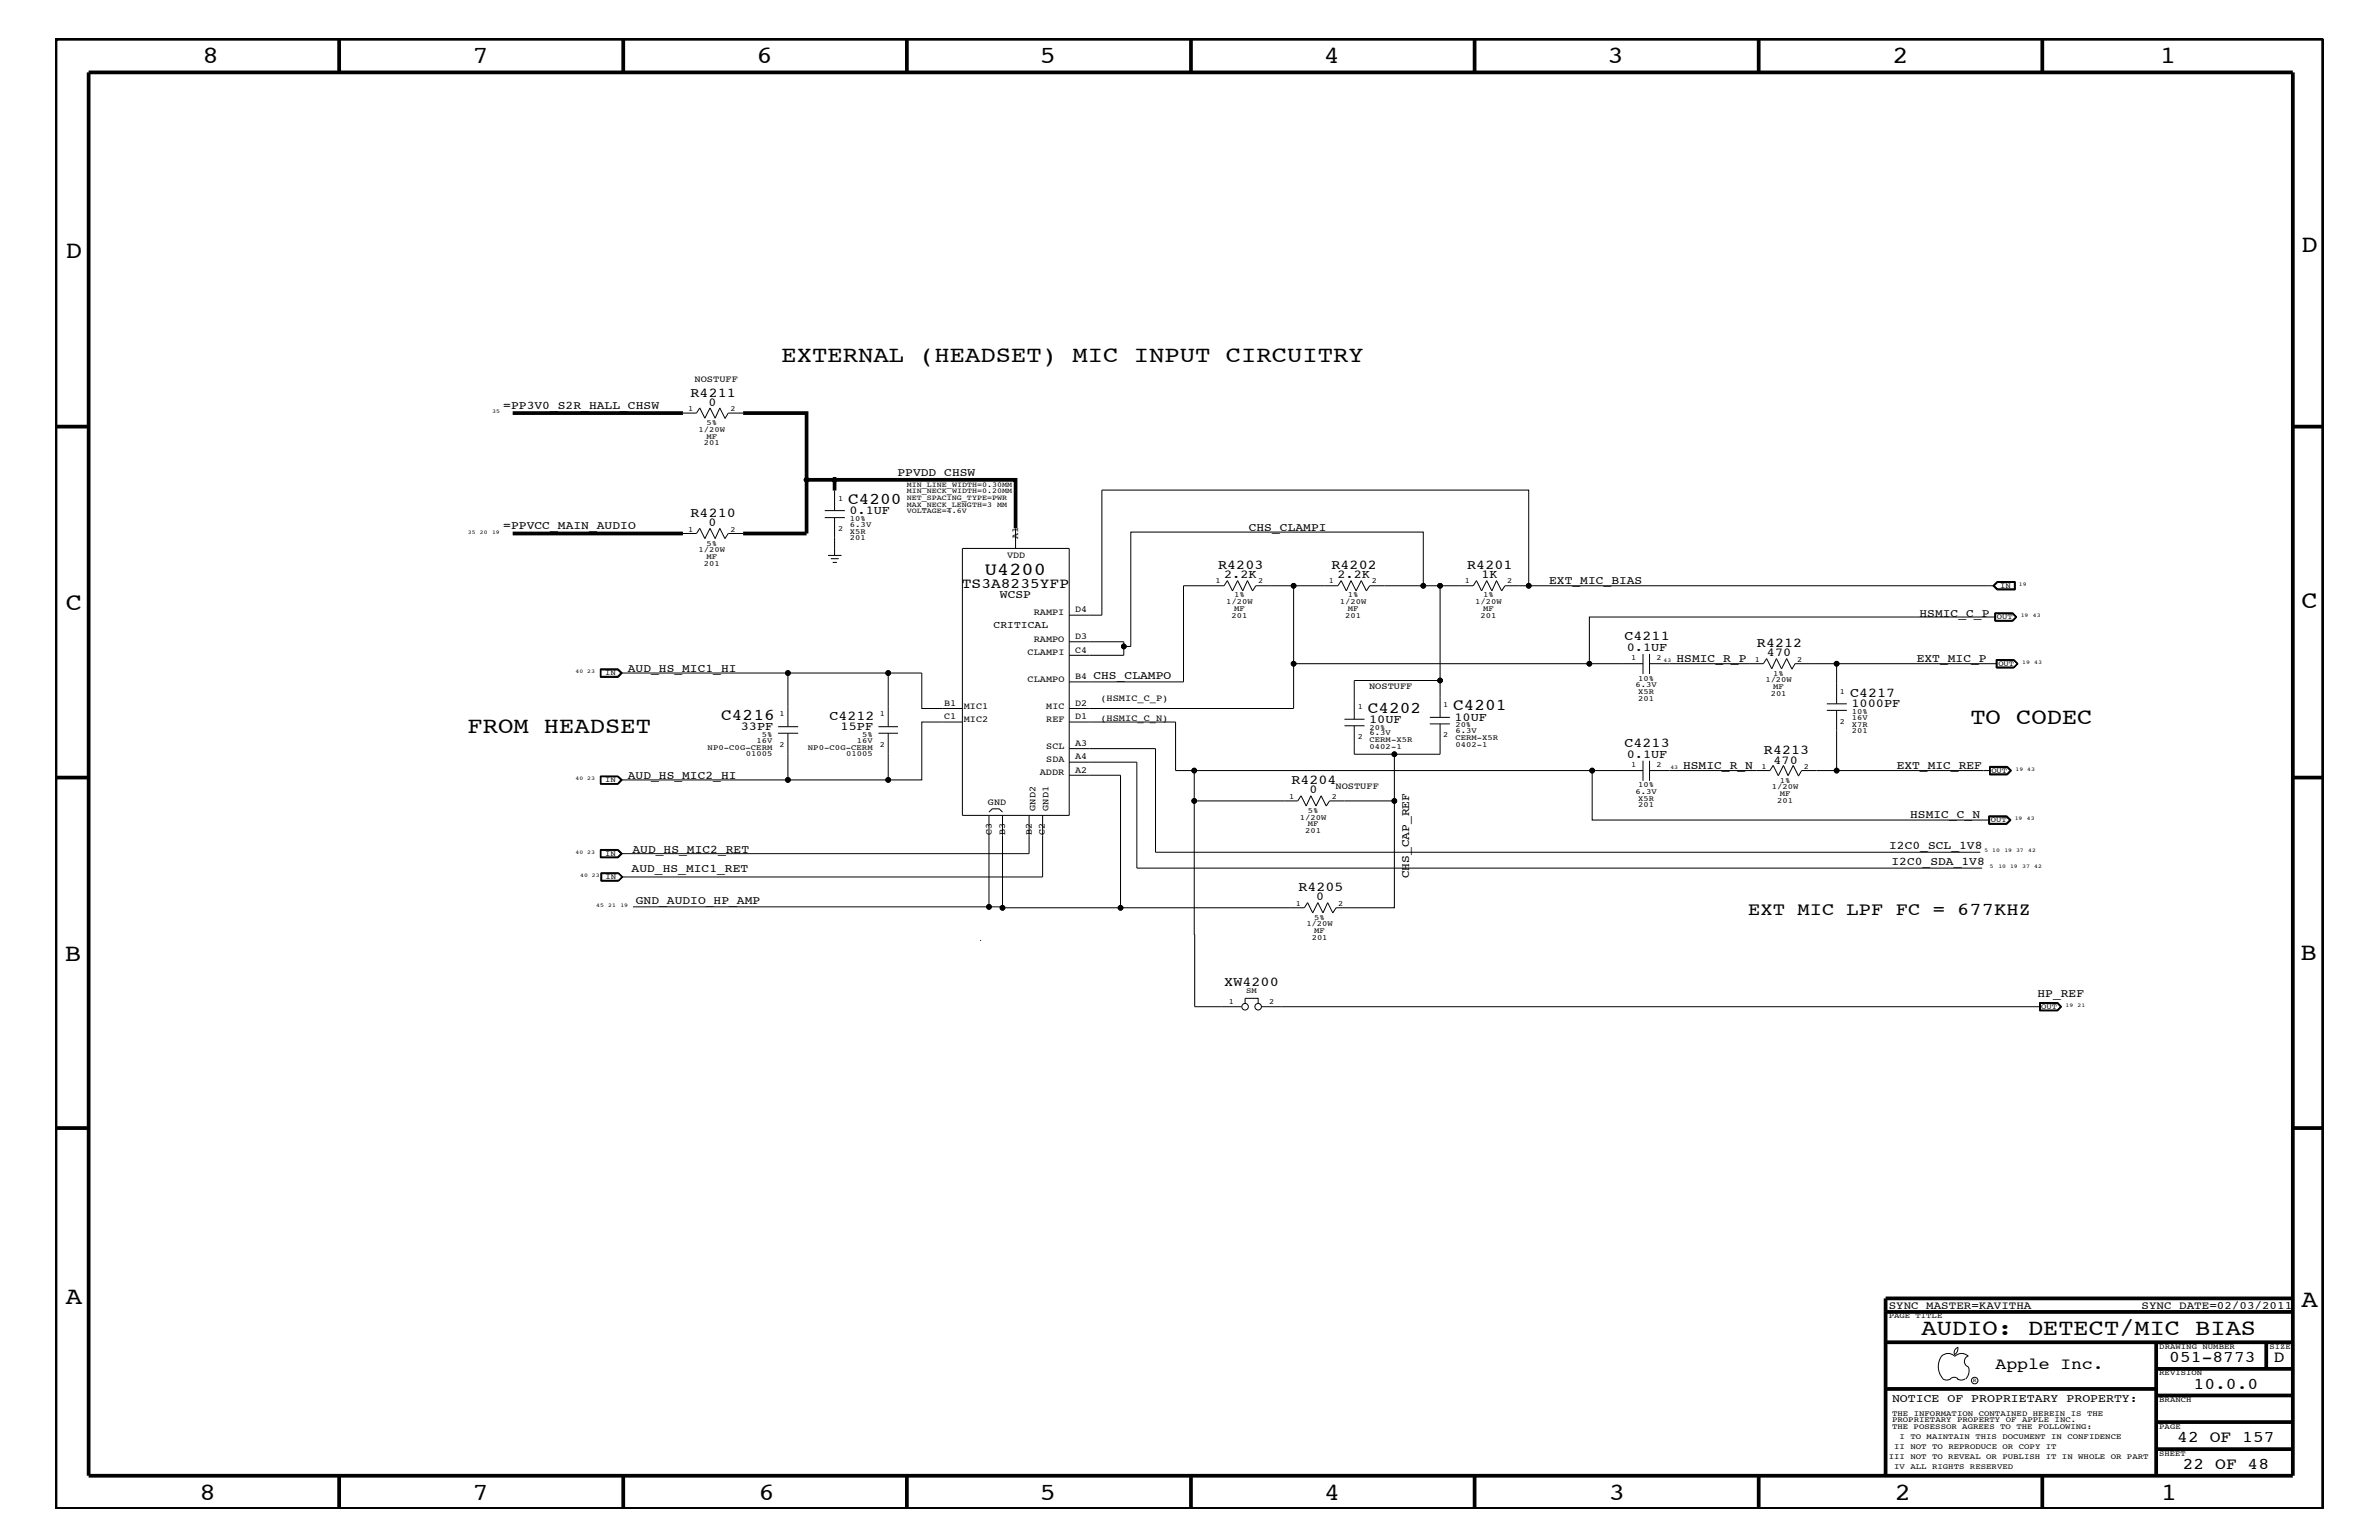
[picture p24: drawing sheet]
<svg xmlns="http://www.w3.org/2000/svg" width="432mm" height="279mm" viewBox="0 0 432 279" stroke-linecap="round" stroke-linejoin="round" font-family="sans-serif">
<defs><g id="words">
<g font-size="4.5">
<text x="36.7" y="11.5">8</text>
<text x="85.8" y="11.5">7</text>
<text x="137.3" y="11.5">6</text>
<text x="188.7" y="11.5">5</text>
<text x="240.3" y="11.5">4</text>
<text x="291.8" y="11.5">3</text>
<text x="343.5" y="11.5">2</text>
<text x="392" y="11.5">1</text>
<text x="11.9" y="46.8">D</text>
<text x="417.7" y="45.7">D</text>
<text x="11.9" y="110.6">C</text>
<text x="417.7" y="110.4">C</text>
<text x="11.8" y="174.3">B</text>
<text x="417.6" y="174.2">B</text>
<text x="11.9" y="236.7">A</text>
<text x="417.7" y="237.1">A</text>
<text x="36.2" y="272.1">8</text>
<text x="85.8" y="272.1">7</text>
<text x="137.7" y="272.1">6</text>
<text x="188.7" y="272.1">5</text>
<text x="240.4" y="272.1">4</text>
<text x="292" y="272.1">3</text>
<text x="343.9" y="272.1">2</text>
<text x="392.2" y="272.1">1</text>
</g>
<g font-size="4.1">
<text x="141.8" y="65.6">EXTERNAL (HEADSET) MIC INPUT CIRCUITRY</text>
<text x="357.6" y="131.3">TO CODEC</text>
<text x="84.8" y="133">FROM HEADSET</text>
<text x="348.8" y="242.3">AUDIO: DETECT/MIC BIAS</text>
</g>
<g font-size="3.3">
<text x="178.8" y="104.3">U4200</text>
<text x="317.3" y="166.1">EXT MIC LPF FC = 677KHZ</text>
</g>
<g font-size="3">
<text x="153.9" y="91.5">C4200</text>
<text x="130.9" y="130.7">C4216</text>
<text x="248.2" y="129.3">C4202</text>
<text x="263.7" y="128.9">C4201</text>
<text x="362.2" y="248.4">Apple Inc.</text>
<text x="393.7" y="247.1">051-8773</text>
<text x="398.1" y="252">10.0.0</text>
<text x="412.7" y="247.1">D</text>
<text x="395.2" y="261.6">42 OF 157</text>
<text x="396.2" y="266.6">22 OF 48</text>
</g>
<text font-size="2.6" x="174.6" y="106.7">TS3A8235YFP</text>
<g font-size="2.5">
<text x="125.3" y="72">R4211</text>
<text x="125.3" y="93.8">R4210</text>
<text x="221.1" y="103.2">R4203</text>
<text x="241.7" y="103.2">R4202</text>
<text x="266.3" y="103.2">R4201</text>
<text x="294.9" y="116.2">C4211</text>
<text x="318.9" y="117.4">R4212</text>
<text x="150.5" y="130.7">C4212</text>
<text x="335.8" y="126.5">C4217</text>
<text x="294.9" y="135.6">C4213</text>
<text x="320.2" y="136.8">R4213</text>
<text x="234.4" y="142.3">R4204</text>
<text x="235.7" y="161.7">R4205</text>
<text x="222.2" y="178.8">XW4200</text>
</g>
<g font-size="2.2">
<text x="128.6" y="73.7">0</text>
<text x="128.6" y="95.4">0</text>
<text x="154.2" y="93.3">0.1UF</text>
<text x="222.2" y="104.9">2.2K</text>
<text x="242.7" y="104.9">2.2K</text>
<text x="268.9" y="104.9">1K</text>
<text x="295.3" y="118.1">0.1UF</text>
<text x="320.7" y="119.1">470</text>
<text x="248.5" y="131.1">10UF</text>
<text x="264" y="130.8">10UF</text>
<text x="336" y="128.3">1000PF</text>
<text x="134.5" y="132.4">33PF</text>
<text x="152.6" y="132.4">15PF</text>
<text x="295.3" y="137.4">0.1UF</text>
<text x="237.7" y="144">0</text>
<text x="321.9" y="138.5">470</text>
<text x="238.9" y="163.4">0</text>
</g>
<g font-size="2.1">
<text x="91.4" y="74.3">=PP3V0_S2R_HALL_CHSW</text>
<text x="162.9" y="86.4">PPVDD_CHSW</text>
<text x="91.4" y="96">=PPVCC_MAIN_AUDIO</text>
<text x="226.7" y="96.3">CHS_CLAMPI</text>
<text x="281.2" y="106">EXT_MIC_BIAS</text>
<text x="181.5" y="108.6">WCSP</text>
<text x="348.4" y="111.9">HSMIC_C_P</text>
<text x="114" y="121.9">AUD_HS_MIC1_HI</text>
<text x="198.5" y="123.2">CHS_CLAMPO</text>
<text x="304.3" y="120.2">HSMIC_R_P</text>
<text x="347.9" y="120.2">EXT_MIC_P</text>
<text x="114" y="141.3">AUD_HS_MIC2_HI</text>
<text x="305.5" y="139.6">HSMIC_R_N</text>
<text x="344.3" y="139.6">EXT_MIC_REF</text>
<text x="346.7" y="148.4">HSMIC_C_N</text>
<text x="114.8" y="154.7">AUD_HS_MIC2_RET</text>
<text x="342.9" y="154">I2C0_SCL_1V8</text>
<text x="114.6" y="158.3">AUD_HS_MIC1_RET</text>
<text x="255.8" y="159.4" transform="rotate(-90 255.8 159.4)">CHS_CAP_REF</text>
<text x="343.3" y="156.9">I2C0_SDA_1V8</text>
<text x="115.4" y="163.9">GND_AUDIO_HP_AMP</text>
<text x="369.8" y="181">HP_REF</text>
<text x="343.4" y="254.4">NOTICE OF PROPRIETARY PROPERTY:</text>
</g>
<g font-size="2">
<text x="342.8" y="237.4">SYNC_MASTER=KAVITHA</text>
<text x="388.7" y="237.4">SYNC_DATE=02/03/2011</text>
</g>
<text font-size="1.9" x="180.3" y="113.9">CRITICAL</text>
<g font-size="1.7">
<text x="126.1" y="69.3">NOSTUFF</text>
<text x="182.8" y="101.2">VDD</text>
<text x="184.8" y="97.7" transform="rotate(-90 184.8 97.7)">A1</text>
<text x="187.6" y="111.6">RAMPI</text>
<text x="195.2" y="111.1">D4</text>
<text x="186.5" y="118.9">CLAMPI</text>
<text x="187.6" y="116.4">RAMPO</text>
<text x="195.2" y="118.4">C4</text>
<text x="195.2" y="115.9">D3</text>
<text x="186.5" y="123.7">CLAMPO</text>
<text x="195.2" y="123.2">B4</text>
<text x="248.5" y="125.1">NOSTUFF</text>
<text x="171.4" y="128">B1</text>
<text x="171.4" y="130.5">C1</text>
<text x="174.9" y="131">MIC2</text>
<text x="174.9" y="128.6">MIC1</text>
<text x="189.9" y="131">REF</text>
<text x="189.9" y="128.6">MIC</text>
<text x="195.2" y="128">D2</text>
<text x="195.2" y="130.5">D1</text>
<text x="199.7" y="130.8">(HSMIC_C_N)</text>
<text x="199.7" y="127.1">(HSMIC_C_P)</text>
<text x="189.9" y="135.8">SCL</text>
<text x="195.2" y="135.3">A3</text>
<text x="195.2" y="137.8">A4</text>
<text x="188.7" y="140.7">ADDR</text>
<text x="189.9" y="138.3">SDA</text>
<text x="195.2" y="140.2">A2</text>
<text x="242.4" y="143.2">NOSTUFF</text>
<text x="179.3" y="146">GND</text>
<text x="188" y="147.1" transform="rotate(-90 188 147.1)">GND2</text>
<text x="190.3" y="147.1" transform="rotate(-90 190.3 147.1)">GND1</text>
<text x="180" y="151.6" transform="rotate(-90 180 151.6)">C3</text>
<text x="182.5" y="151.6" transform="rotate(-90 182.5 151.6)">B3</text>
<text x="187.3" y="151.6" transform="rotate(-90 187.3 151.6)">B2</text>
<text x="189.7" y="151.6" transform="rotate(-90 189.7 151.6)">C2</text>
</g>
<g font-size="1.4">
<text x="124.9" y="74.6">1</text>
<text x="128.2" y="77.2">5%</text>
<text x="132.6" y="74.6">2</text>
<text x="126.8" y="78.3">1/20W</text>
<text x="127.8" y="80.8">201</text>
<text x="128.2" y="79.6">MF</text>
<text x="164.6" y="89.5">MIN_NECK_WIDTH=0.20MM</text>
<text x="164.6" y="88.3">MIN_LINE_WIDTH=0.30MM</text>
<text x="152.1" y="90.9">1</text>
<text x="154.3" y="95.6">6.3V</text>
<text x="154.3" y="94.5">10%</text>
<text x="164.6" y="92">MAX_NECK_LENGTH=3 MM</text>
<text x="164.6" y="90.7">NET_SPACING_TYPE=PWR</text>
<text x="164.6" y="93.2">VOLTAGE=4.6V</text>
<text x="124.9" y="96.5">1</text>
<text x="126.8" y="100.2">1/20W</text>
<text x="128.2" y="101.4">MF</text>
<text x="128.2" y="99">5%</text>
<text x="132.6" y="96.5">2</text>
<text x="152.1" y="96.3">2</text>
<text x="154.3" y="96.8">X5R</text>
<text x="154.3" y="98">201</text>
<text x="127.8" y="102.6">201</text>
<text x="220.6" y="105.9">1</text>
<text x="228.3" y="105.9">2</text>
<text x="241.2" y="105.9">1</text>
<text x="249" y="105.9">2</text>
<text x="265.9" y="105.9">1</text>
<text x="273.6" y="105.9">2</text>
<text x="363.1" y="106.6">IN</text>
<text x="222.5" y="109.7">1/20W</text>
<text x="223.5" y="112">201</text>
<text x="224" y="108.4">1%</text>
<text x="224" y="110.9">MF</text>
<text x="243.2" y="109.7">1/20W</text>
<text x="244.2" y="112">201</text>
<text x="244.6" y="110.9">MF</text>
<text x="244.6" y="108.4">1%</text>
<text x="267.8" y="109.7">1/20W</text>
<text x="268.7" y="112">201</text>
<text x="269.2" y="108.4">1%</text>
<text x="269.2" y="110.9">MF</text>
<text x="362.5" y="112.3">OUT</text>
<text x="296.1" y="119.8">1</text>
<text x="300.7" y="119.8">2</text>
<text x="109.8" y="122.5">IN</text>
<text x="296.8" y="124.7">6.3V</text>
<text x="297.4" y="125.9">X5R</text>
<text x="297.4" y="123.5">10%</text>
<text x="318.5" y="120.1">1</text>
<text x="320.4" y="123.8">1/20W</text>
<text x="321.9" y="125.1">MF</text>
<text x="321.9" y="122.6">1%</text>
<text x="326.2" y="120.1">2</text>
<text x="333.9" y="125.9">1</text>
<text x="362.7" y="120.8">OUT</text>
<text x="141.5" y="130">1</text>
<text x="159.7" y="130">1</text>
<text x="246.5" y="128.7">1</text>
<text x="262" y="128.3">1</text>
<text x="264.2" y="131.9">20%</text>
<text x="297.4" y="127.1">201</text>
<text x="321.4" y="126.3">201</text>
<text x="333.9" y="131.3">2</text>
<text x="336.1" y="131.9">X7R</text>
<text x="336.1" y="129.6">10%</text>
<text x="336.1" y="130.7">16V</text>
<text x="128.4" y="136">NP0-C0G-CERM</text>
<text x="135.4" y="137.2">01005</text>
<text x="137.3" y="134.7">16V</text>
<text x="138.3" y="133.6">5%</text>
<text x="141.5" y="135.5">2</text>
<text x="146.6" y="136">NP0-C0G-CERM</text>
<text x="153.6" y="137.2">01005</text>
<text x="155.5" y="134.7">16V</text>
<text x="156.5" y="133.6">5%</text>
<text x="159.7" y="135.5">2</text>
<text x="246.5" y="134.1">2</text>
<text x="248.6" y="134.6">CERM-X5R</text>
<text x="248.6" y="133.4">6.3V</text>
<text x="248.6" y="135.8">0402-1</text>
<text x="248.6" y="132.4">20%</text>
<text x="262" y="133.8">2</text>
<text x="264.2" y="135.5">0402-1</text>
<text x="264.2" y="134.2">CERM-X5R</text>
<text x="264.2" y="133">6.3V</text>
<text x="336.1" y="133">201</text>
<text x="109.8" y="141.9">IN</text>
<text x="296.1" y="139.2">1</text>
<text x="297.4" y="142.9">10%</text>
<text x="300.7" y="139.2">2</text>
<text x="319.7" y="139.5">1</text>
<text x="321.6" y="143.2">1/20W</text>
<text x="323" y="142">1%</text>
<text x="327.4" y="139.5">2</text>
<text x="361.4" y="140.2">OUT</text>
<text x="234" y="144.9">1</text>
<text x="235.9" y="148.7">1/20W</text>
<text x="237.4" y="149.9">MF</text>
<text x="237.4" y="147.5">5%</text>
<text x="241.7" y="144.9">2</text>
<text x="296.8" y="144">6.3V</text>
<text x="297.4" y="146.5">201</text>
<text x="297.4" y="145.3">X5R</text>
<text x="322.6" y="145.7">201</text>
<text x="323" y="144.5">MF</text>
<text x="361.4" y="149.2">OUT</text>
<text x="109.8" y="155.2">IN</text>
<text x="236.9" y="151.1">201</text>
<text x="109.9" y="159.5">IN</text>
<text x="235.2" y="164.4">1</text>
<text x="238.5" y="166.9">5%</text>
<text x="242.9" y="164.4">2</text>
<text x="237.1" y="168.1">1/20W</text>
<text x="238.1" y="170.5">201</text>
<text x="238.5" y="169.3">MF</text>
<text x="223.1" y="182.2">1</text>
<text x="226.2" y="180.2">SM</text>
<text x="230.3" y="182.2">2</text>
<text x="370.5" y="183">OUT</text>
<text x="342.8" y="239.2">PAGE TITLE</text>
<text x="391.9" y="244.7">DRAWING NUMBER</text>
<text x="411.9" y="244.7">SIZE</text>
<text x="391.9" y="249.5">REVISION</text>
<text x="343.4" y="256.8">THE INFORMATION CONTAINED HEREIN IS THE</text>
<text x="391.9" y="254.4">BRANCH</text>
<text x="343.4" y="258">PROPRIETARY PROPERTY OF APPLE INC.</text>
<text x="343.4" y="259.3">THE POSESSOR AGREES TO THE FOLLOWING:</text>
<text x="343.8" y="262.9">II NOT TO REPRODUCE OR COPY IT</text>
<text x="344.8" y="261.1">I TO MAINTAIN THIS DOCUMENT IN CONFIDENCE</text>
<text x="391.9" y="259.3">PAGE</text>
<text x="342.8" y="264.7">III NOT TO REVEAL OR PUBLISH IT IN WHOLE OR PART</text>
<text x="343.8" y="266.6">IV ALL RIGHTS RESERVED</text>
<text x="391.9" y="264.1">SHEET</text>
</g>
<g font-size="1">
<text x="89.3" y="75">35</text>
<text x="84.9" y="96.8">35</text>
<text x="87.1" y="96.8">20</text>
<text x="89.3" y="96.8">19</text>
<text x="366.4" y="106.3">19</text>
<text x="366.8" y="112">19</text>
<text x="369" y="112">43</text>
<text x="104.5" y="122.1">40 23</text>
<text x="301.9" y="120.2">43</text>
<text x="367" y="120.4">19</text>
<text x="369.2" y="120.4">43</text>
<text x="104.5" y="141.5">40 23</text>
<text x="303.2" y="139.6">43</text>
<text x="365.8" y="139.8">19 43</text>
<text x="365.7" y="148.8">19</text>
<text x="367.9" y="148.8">43</text>
<text x="104.5" y="154.9">40 23</text>
<text x="360.2" y="154.6">5</text>
<text x="361.6" y="154.6">10</text>
<text x="363.8" y="154.6">19 37</text>
<text x="368.1" y="154.6">42</text>
<text x="105.3" y="159.1">40 23</text>
<text x="361.2" y="157.5">5</text>
<text x="362.7" y="157.5">10 19</text>
<text x="367" y="157.5">37</text>
<text x="369.2" y="157.5">42</text>
<text x="108.2" y="164.5">45</text>
<text x="110.4" y="164.5">21</text>
<text x="112.6" y="164.5">19</text>
<text x="374.9" y="182.7">19</text>
<text x="377.1" y="182.7">21</text>
<text x="358.1" y="250.7">R</text>
</g>
</g></defs>
<g fill="none" stroke="#000" stroke-width=".18">
<path d="M124 74.9h2.4l.6-.9 .9 1.9 1-1.9 .9 1.9 .8-1.9 1 1.9M134.9 74.9h-2.7l-.6 1.1M124 96.8h2.4l.6-.9 .9 1.8 1-1.8 .9 1.8 .8-1.8 1 1.8 .6-.9h2.7M149.7 92.6h3.6M149.7 93.9h3.6M151.5 89v3.6M151.5 93.9v6.9M174.7 99.5h19.4v48.4h-19.4zM184.3 95.9v3.6M150.3 100.8h2.4M150.8 101.4h1.4M151.1 102h.8"/>
<path d="M204 117.3v1.6h-9.9M234.8 106.3v14.1h63.4M258.3 106.3v-9.8h-53.1v20.8h-1.2v-.9h-9.9M261.4 106.3h-12.8l-.6 .9-.9-1.9-1 1.9-.9-1.9-.8 1.9-1-1.9-.6 1h-14.9l-.6 .9-.9-1.9-.8 1.9-1-1.9-.9 1.9-.9-1.9-.6 1h-7.4v17.4h-20.7M277.5 106.3h-4.3l-.6 .9-1-1.9-.8 1.9-1-1.9-.9 1.9-.9-1.9-.6 1h-6v23.9M298.2 118.6v3.7M299.4 118.6v3.7M361.7 106.3l.8-.8h3.3v1.5h-3.3zM362 106.3h-84.5v-17.4h-77.5v22.7h-5.9M362.1 111.2h3.3l.6 .7-.6 .8h-3.3zM362.2 111.4h3.1l.6 .5-.6 .6h-3.1zM362.2 111.9h-73.7v8.5"/>
<path d="M362.3 119.7h3.2l.8 .7-.8 .8h-3.2zM362.4 119.8h3.1M362.5 119.8v1.2h3l.6-.6-.6-.6M362.6 106.9h3.1M362.6 106.9l-.6-.6 .6-.6h3v1.2M362.6 105.5l-.8 .8 .8 .7h3.1v-1.5M365.3 111.3l.7 .6M365.3 111.3l.7 .6-.7 .7M365.3 111.3h-3.2v1.3h3.2M365.5 119.8l.7 .6M365.7 105.6h-3.1l-.7 .7 .7 .6M366 111.9l-.7 .7"/>
<path d="M109 121.3h3.2l.8 .8-.8 .8h-3.2zM109 121.4h3.2l.7 .7-.7 .8M109.1 121.5h3l.7 .6-.7 .7h-3zM112.1 121.5l.6 .6M112.7 122.1l-.6 .6h-3M112.7 122.1h54.6v6.4h7.4M141.2 133h3.7M141.2 131.8h3.7M143 133v8.5h18.2M143 122.1v9.7M159.4 131.8h3.6M159.4 133h3.6"/>
<path d="M161.2 122.1v9.7M174.7 131h-7.4v10.5h-6.1v-8.5M194.1 131h19.3v8.8h3.4v5.5M194.1 138.3h12.2v19.2h153.5M194.1 135.8h15.6v18.8h149.7M216.8 139.8h81.4M234.8 120.4v8.1h-40.7M244 130.5h3.7M244 131.7h3.7M253.1 136.8v8.5h-11.8l-.6 .9-.9-1.8-.9 1.8-1-1.8-.8 1.8-1-1.8-.5 .9h-18.8v37.3h8.5M259.5 130.2h3.7M259.5 131.3h3.7"/>
<path d="M261.4 131.3v5.5h-15.6v-5.1M261.4 123.5h-15.6v7M289 139.8v9h72.1M298.2 138v3.7M299.4 139.8h21.8l.6-.9 1 1.8 .9-1.8 .8 1.8 1-1.8 .9 1.8M299.4 120.4h20.7l.6-.9 .9 1.8 .8-1.8 1 1.8 .9-1.8 .9 1.8M299.4 138v3.7M325.2 121.4l.6-1h7.6v7.3M331.6 127.7h3.6M331.6 128.9h3.6M333.4 120.4h29.1M333.4 128.9v10.9"/>
<path d="M361.1 139.1h3.2l.7 .7-.7 .8M361.1 139h3.2l.8 .8-.8 .8h-3.2zM361.2 139.2h3.1l.6 .6-.6 .7h-3.1zM361.2 139.8h-34.2l-.6 1M364.3 139.2l.5 .6-.5 .6h-3.1M366.2 120.4l-.7-.7h-3.1v1.5M366.2 120.4l-.7 .7h-3.1M366.2 120.4l-.7 .8M109 154.2h3.2l.7 .7-.7 .7h-3.2M109 154.1h3.2l.8 .8-.8 .7h-3.2zM109.1 154.3h3l.6 .6M109.1 154.2v1.4"/>
<path d="M109.1 158.3h3.2l.7 .8-.7 .8h-3.2zM109.1 158.4h3.2l.7 .7-.7 .7h-3.2zM109.2 158.5h3.1l.6 .6-.6 .6h-3.1zM112.1 140.9l.6 .6M112.1 140.9h-3v1.3h3M112.1 140.9l.7 .6-.7 .7M112.1 154.2l.7 .7-.7 .7M112.2 140.8h-3.2v1.5h3.2M112.2 140.8l.8 .7-.8 .8M112.2 140.8l.7 .7-.7 .8M112.7 141.5l-.6 .7M112.7 154.9l-.6 .6h-3"/>
<path d="M112.7 141.5h30.3M179.5 147.3l.6-.6h1.3l.6 .6M179.5 147.9v16.6h-64.6M186.8 147.9v7h-74.1M189.2 147.9v11.2h-76.3M194.1 140.7h9.3v24M253.1 145.3v19.4h-10.6l-.6 .9-.9-1.8-.9 1.8-.9-1.8-.9 1.8-1-1.8-.6 .9h-54.7v-16.8M361 148h3.3l.7 .8-.7 .7h-3.3zM361 148.2h3.2M361 149.5v-1.4h3.2l.7 .7-.7 .7M364.2 148.2l.6 .6-.6 .7h-3.2M364.2 148.2l.6 .6-.6 .6h-3.1v-1.2"/>
<path d="M178 170.5v.2M179.5 164.5h2.3v.2h.2M226 182.1v-1h2.4v1M229 182.6h141.4M370.2 181.9h3.3l.7 .7-.7 .8h-3.3zM370.3 182h3.1l.7 .6-.7 .7M370.3 181.9v1.4h3.1M370.4 182.1h3l.6 .5-.6 .6h-3zM373.4 181.9l.8 .7M374.2 182.6l-.8 .7M352.4 246.1a1.69 1.69 0 0 1 2.4 0M352.4 246a3.3 3.3 0 0 0 .3 4.1"/>
<path d="M352.6 250.2l.7 .2 .7-.2M354 250.2l.7-.3 .7 .3M354.8 246.1a1.69 1.69 0 0 1 2.5 0M355.3 250.2l.7 .2 .7-.2M355.3 244.4l.1 .3a1.18 1.18 0 0 1-.6 1M355.4 244.4a.99 .99 0 0 0-.6 1.4M357.2 246a1.04 1.04 0 0 0-.6 1 1.04 1.04 0 0 0 .6 1M357.3 248l.1 .7a2.11 2.11 0 0 1-.6 1.5"/>
<circle cx="146.4" cy="87.1" r=".42"/>
<circle cx="151.5" cy="87.1" r=".42"/>
<circle cx="204" cy="117.3" r=".42"/>
<circle cx="234.8" cy="106.3" r=".42"/>
<circle cx="258.3" cy="106.3" r=".42"/>
<circle cx="261.4" cy="106.3" r=".42"/>
<circle cx="277.5" cy="106.3" r=".42"/>
<circle cx="143" cy="122.1" r=".42"/>
<circle cx="161.2" cy="122.1" r=".42"/>
<circle cx="216.8" cy="139.8" r=".42"/>
<circle cx="234.8" cy="120.4" r=".42"/>
<circle cx="253.1" cy="136.8" r=".42"/>
<circle cx="261.4" cy="123.5" r=".42"/>
<circle cx="288.5" cy="120.4" r=".42"/>
<circle cx="289" cy="139.8" r=".42"/>
<circle cx="333.4" cy="139.8" r=".42"/>
<circle cx="333.4" cy="120.4" r=".42"/>
<circle cx="143" cy="141.5" r=".42"/>
<circle cx="161.2" cy="141.5" r=".42"/>
<circle cx="216.8" cy="145.3" r=".42"/>
<circle cx="253.1" cy="145.3" r=".42"/>
<circle cx="179.5" cy="164.5" r=".42"/>
<circle cx="182" cy="164.7" r=".42"/>
<circle cx="203.4" cy="164.7" r=".42"/>
<circle cx="226" cy="182.6" r=".59"/>
<circle cx="228.4" cy="182.6" r=".59"/>
<circle cx="358.4" cy="250.5" r=".59"/>
</g>
<g fill="none" stroke="#000" stroke-width=".68" stroke-linecap="butt">
<path d="M10.1 7h411.6v266.8h-411.6zM16.1 13.1h400.1v254.6h-400.1zM61.6 7v6.1M113.1 7v6.1M164.6 7v6.1M216.2 7v6.1M267.6 7v6.1M319.2 7v6.1M370.7 7v6.1M10.1 77.4h6M93.1 74.9h30.9M134.9 74.9h11.5v21.9h-11.5"/>
<path d="M416.2 77.4h5.5M93.1 96.8h30.9M146.4 87.1h5.1v1.9M151.5 87.1h32.8v8.8M10.1 141.1h6M416.2 141.1h5.5M10.1 204.7h6M416.2 204.7h5.5M342.2 238h74M416.2 235.6h-74v32.1M342.2 243.5h74M342.2 252h49.2"/>
<path d="M391.4 258h24.8M391.4 253.2h24.8M391.4 248.4h24.8M391.4 243.5v24.2M411.3 243.5v4.9M61.6 267.7v6.1M113.1 267.7v6.1M164.6 267.7v6.1M216.2 268v5.8M267.6 267.7v6.1M319.2 267.7v6.1M370.7 267.7v6.1"/>
<path d="M391.4 262.9h24.8"/>
</g>
<g fill="#000">
<circle cx="146.4" cy="87.1" r=".42"/>
<circle cx="151.5" cy="87.1" r=".42"/>
<circle cx="204" cy="117.3" r=".42"/>
<circle cx="234.8" cy="106.3" r=".42"/>
<circle cx="258.3" cy="106.3" r=".42"/>
<circle cx="261.4" cy="106.3" r=".42"/>
<circle cx="277.5" cy="106.3" r=".42"/>
<circle cx="143" cy="122.1" r=".42"/>
<circle cx="161.2" cy="122.1" r=".42"/>
<circle cx="216.7" cy="139.8" r=".42"/>
<circle cx="234.8" cy="120.4" r=".42"/>
<circle cx="253.1" cy="136.8" r=".42"/>
<circle cx="261.4" cy="123.5" r=".42"/>
<circle cx="288.5" cy="120.4" r=".42"/>
<circle cx="289" cy="139.8" r=".42"/>
<circle cx="333.3" cy="139.8" r=".42"/>
<circle cx="333.3" cy="120.4" r=".42"/>
<circle cx="143" cy="141.5" r=".42"/>
<circle cx="161.2" cy="141.5" r=".42"/>
<circle cx="216.7" cy="145.3" r=".42"/>
<circle cx="253.1" cy="145.3" r=".42"/>
<circle cx="179.5" cy="164.5" r=".42"/>
<circle cx="181.9" cy="164.7" r=".42"/>
<circle cx="203.4" cy="164.7" r=".42"/>
</g>
<use href="#words"/>
</svg>
